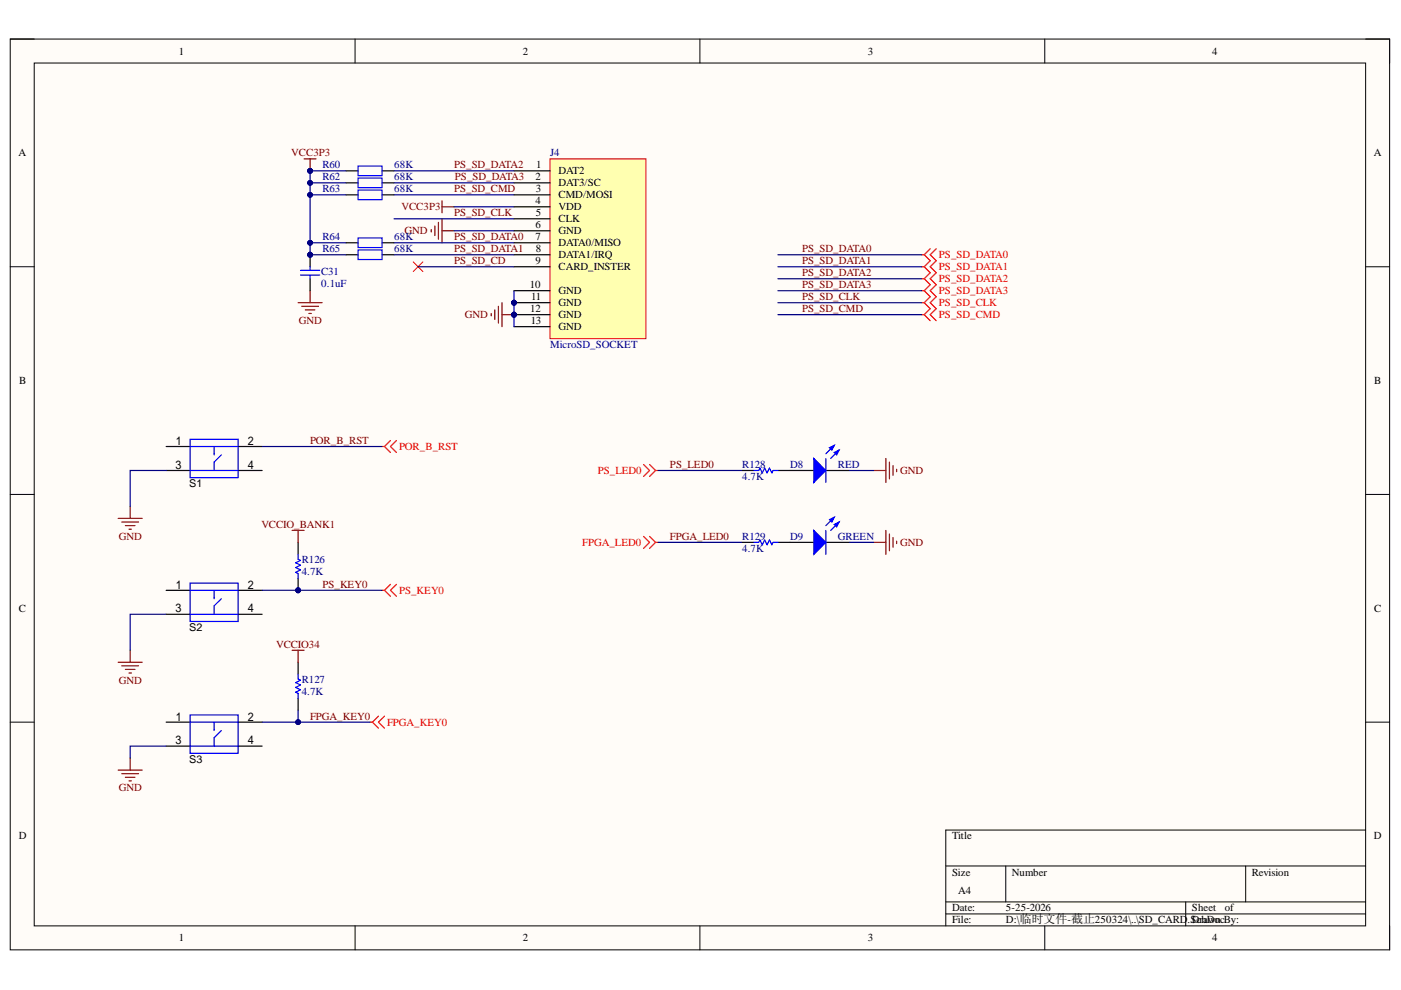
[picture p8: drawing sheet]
<svg xmlns="http://www.w3.org/2000/svg" width="297mm" height="210mm" viewBox="0 0 297 210" stroke-linecap="round" stroke-linejoin="round" font-family="sans-serif">
<defs><g id="words">
<g font-size="2.3">
<text x="37.9" y="11.6">1</text>
<text x="110.8" y="11.6">2</text>
<text x="184" y="11.6">3</text>
<text x="257" y="11.6">4</text>
<text x="3.9" y="33.1">A</text>
<text x="113.7" y="35.7">1</text>
<text x="291.3" y="33.1">A</text>
<text x="113.5" y="38.2">2</text>
<text x="113.6" y="40.8">3</text>
<text x="118.4" y="36.9">DAT2</text>
<text x="118.4" y="39.5">DAT3/SC</text>
<text x="113.5" y="43.3">4</text>
<text x="113.6" y="45.8">5</text>
<text x="118.4" y="42">CMD/MOSI</text>
<text x="118.4" y="44.6">VDD</text>
<text x="118.4" y="47.1">CLK</text>
<text x="113.5" y="48.4">6</text>
<text x="113.5" y="51">7</text>
<text x="113.6" y="53.5">8</text>
<text x="118.4" y="49.7">GND</text>
<text x="118.4" y="52.3">DATA0/MISO</text>
<text x="113.5" y="56.1">9</text>
<text x="118.4" y="54.8">DATA1/IRQ</text>
<text x="118.4" y="57.3">CARD_INSTER</text>
<text x="112.4" y="61.1">10</text>
<text x="112.6" y="63.7">11</text>
<text x="118.4" y="62.4">GND</text>
<text x="118.4" y="64.9">GND</text>
<text x="112.4" y="66.2">12</text>
<text x="112.5" y="68.7">13</text>
<text x="118.4" y="67.5">GND</text>
<text x="118.4" y="70">GND</text>
<text x="4.1" y="81.4">B</text>
<text x="291.4" y="81.4">B</text>
<text x="40.1" y="103.3">S1</text>
<text x="4" y="129.7">C</text>
<text x="291.4" y="129.7">C</text>
<text x="40.1" y="133.8">S2</text>
<text x="40.1" y="161.7">S3</text>
<text x="4" y="178">D</text>
<text x="201.9" y="178">Title</text>
<text x="291.3" y="178">D</text>
<text x="201.9" y="185.6">Size</text>
<text x="214.6" y="185.6">Number</text>
<text x="265.4" y="185.6">Revision</text>
<text x="203.1" y="189.5">A4</text>
<text x="201.9" y="193.3">Date:</text>
<text x="201.9" y="195.8">File:</text>
<text x="213.3" y="193.3">5-25-2026</text>
<text x="213.3" y="195.8">D:\临时文件-截止250324\..\SD_CARD</text>
<text x="251.8" y="195.8">.SchDocBy:</text>
<text x="252.7" y="193.3">Sheet</text>
<text x="252.7" y="195.8">Drawn</text>
<text x="259.7" y="193.3">of</text>
<text x="37.9" y="199.6">1</text>
<text x="110.8" y="199.6">2</text>
<text x="184" y="199.6">3</text>
<text x="257" y="199.6">4</text>
</g>
<g font-size="2.3" fill="#800000">
<text x="61.8" y="33.1">VCC3P3</text>
<text x="96.3" y="35.7">PS_SD_DATA2</text>
<text x="96.3" y="40.8">PS_SD_CMD</text>
<text x="96.4" y="38.2">PS_SD_DATA3</text>
<text x="85.1" y="44.6">VCC3P3</text>
<text x="96.3" y="45.8">PS_SD_CLK</text>
<text x="85.8" y="49.7">GND</text>
<text x="96.3" y="51">PS_SD_DATA0</text>
<text x="96.3" y="53.5">PS_SD_DATA1</text>
<text x="170.1" y="53.5">PS_SD_DATA0</text>
<text x="96.3" y="56.1">PS_SD_CD</text>
<text x="170.1" y="56.1">PS_SD_DATA1</text>
<text x="170.1" y="58.6">PS_SD_DATA2</text>
<text x="170.1" y="61.1">PS_SD_DATA3</text>
<text x="170.1" y="63.7">PS_SD_CLK</text>
<text x="63.4" y="68.7">GND</text>
<text x="98.6" y="67.5">GND</text>
<text x="170.1" y="66.2">PS_SD_CMD</text>
<text x="65.7" y="94.2">POR_B_RST</text>
<text x="142" y="99.3">PS_LED0</text>
<text x="190.9" y="100.5">GND</text>
<text x="55.4" y="111.9">VCCIO_BANK1</text>
<text x="25.2" y="114.5">GND</text>
<text x="142" y="114.5">FPGA_LED0</text>
<text x="190.9" y="115.7">GND</text>
<text x="68.4" y="124.6">PS_KEY0</text>
<text x="58.5" y="137.4">VCCIO34</text>
<text x="25.2" y="145">GND</text>
<text x="65.7" y="152.6">FPGA_KEY0</text>
<text x="25.2" y="167.8">GND</text>
</g>
<g font-size="2.3" fill="#000080">
<text x="68.4" y="35.7">R60</text>
<text x="83.6" y="35.7">68K</text>
<text x="116.7" y="33.1">J4</text>
<text x="68.4" y="38.2">R62</text>
<text x="68.4" y="40.8">R63</text>
<text x="83.6" y="38.2">68K</text>
<text x="83.6" y="40.8">68K</text>
<text x="68.4" y="51">R64</text>
<text x="68.4" y="53.5">R65</text>
<text x="83.6" y="51">68K</text>
<text x="83.6" y="53.5">68K</text>
<text x="68.1" y="58.3">C31</text>
<text x="68.1" y="60.9">0.1uF</text>
<text x="116.7" y="73.8">MicroSD_SOCKET</text>
<text x="157.4" y="101.8">4.7K</text>
<text x="157.4" y="99.3">R128</text>
<text x="167.5" y="99.3">D8</text>
<text x="177.7" y="99.3">RED</text>
<text x="64" y="119.3">R126</text>
<text x="157.4" y="117">4.7K</text>
<text x="157.4" y="114.5">R129</text>
<text x="167.5" y="114.5">D9</text>
<text x="177.7" y="114.5">GREEN</text>
<text x="64" y="121.8">4.7K</text>
<text x="64" y="147.3">4.7K</text>
<text x="64" y="144.7">R127</text>
</g>
<g font-size="2.3" fill="#f00">
<text x="199.1" y="54.8">PS_SD_DATA0</text>
<text x="199.1" y="57.3">PS_SD_DATA1</text>
<text x="199.1" y="59.9">PS_SD_DATA2</text>
<text x="199.1" y="64.9">PS_SD_CLK</text>
<text x="199.1" y="62.4">PS_SD_DATA3</text>
<text x="199.1" y="67.5">PS_SD_CMD</text>
<text x="84.6" y="95.4">POR_B_RST</text>
<text x="126.7" y="100.5">PS_LED0</text>
<text x="123.4" y="115.7">FPGA_LED0</text>
<text x="84.6" y="125.9">PS_KEY0</text>
<text x="82.1" y="153.9">FPGA_KEY0</text>
</g>
</g></defs>
<path d="M2.2 8.3h292.4v193.1h-292.4z" fill-rule="evenodd" fill="#fffcf8"/>
<path d="M2.2 8.3h292.4v193.1h-292.4z" fill="none" stroke="#000" stroke-width=".21"/>
<path d="M7.3 13.4h282.2v182.9h-282.2z" fill-rule="evenodd" fill="#fffcf8"/>
<g fill="none" stroke="#000" stroke-width=".21">
<path d="M2.2 8.3h5.1M7.3 13.4h282.2v182.9h-282.2zM75.3 8.3v5.1M148.4 8.3v5.1M221.5 8.3v5.1M289.5 8.3h5.1v5.1M2.2 56.6h5.1M289.5 56.6h5.1M2.2 104.8h5.1M289.5 104.8h5.1M2.2 153.1h5.1M289.5 153.1h5.1"/>
<path d="M289.5 176h-89v20.3M75.3 196.3v5.1M148.4 196.3v5.1M200.5 183.6h89M200.5 191.2h89M200.5 193.8h89M213.2 183.6v7.6M221.5 196.3v5.1M251.4 191.2v5.1M264.1 183.6v7.6M294.6 196.3v5.1"/>
</g>
<circle cx="109" cy="64.2" r=".51" fill="#000080"/>
<circle cx="109" cy="64.2" r=".51" fill="none" stroke="#000080" stroke-width=".21"/>
<circle cx="109" cy="66.7" r=".51" fill="#000080"/>
<circle cx="109" cy="66.7" r=".51" fill="none" stroke="#000080" stroke-width=".21"/>
<path d="M116.6 33.7h20.4v38.1h-20.4z" fill-rule="evenodd" fill="#ffffb0"/>
<path d="M116.6 33.7h20.4v38.1h-20.4z" fill="none" stroke="#bf0000" stroke-width=".21"/>
<path d="M109 36.2h7.6M109 38.8h7.6M109 41.3h7.6M109 43.8h7.6M109 46.4h7.6M109 48.9h7.6M109 51.5h7.6M109 54h7.6M109 56.6h7.6M109 61.6h7.6M109 64.2h7.6" fill="none" stroke="#000" stroke-width=".25"/>
<circle cx="109" cy="64.2" r=".51" fill="#000080"/>
<circle cx="109" cy="64.2" r=".51" fill="none" stroke="#000080" stroke-width=".21"/>
<path d="M109 66.7h7.6" fill="none" stroke="#000" stroke-width=".25"/>
<circle cx="109" cy="66.7" r=".51" fill="#000080"/>
<circle cx="109" cy="66.7" r=".51" fill="none" stroke="#000080" stroke-width=".21"/>
<path d="M73.4 38.8h2.5M81 38.8h2.5M109 69.3h7.6" fill="none" stroke="#000" stroke-width=".25"/>
<path d="M75.9 37.8h5.1v2h-5.1z" fill="none" stroke="#00f" stroke-width=".25"/>
<g fill="none" stroke="#800000" stroke-width=".25">
<path d="M91.4 48.7v.5M92.2 47.9v2M93 47.2v3.5M93.7 46.4v5.1M93.7 48.9h2.6M63.2 64.2h5.1M64 64.9h3.5M64.7 65.7h2.1M65.5 66.5h.5M65.7 61.6v2.6M104.1 66.5v.5M104.9 65.7v2"/>
<path d="M105.7 64.9v3.6M106.4 64.2v5.1M106.4 66.7h2.6"/>
</g>
<circle cx="109" cy="66.7" r=".51" fill="#000080"/>
<circle cx="109" cy="66.7" r=".51" fill="none" stroke="#000080" stroke-width=".21"/>
<circle cx="65.7" cy="54" r=".51" fill="#000080"/>
<circle cx="65.7" cy="54" r=".51" fill="none" stroke="#000080" stroke-width=".21"/>
<path d="M65.7 54v2.6" fill="none" stroke="#000" stroke-width=".25"/>
<circle cx="65.7" cy="54" r=".51" fill="#000080"/>
<circle cx="65.7" cy="54" r=".51" fill="none" stroke="#000080" stroke-width=".21"/>
<path d="M73.4 36.2h2.5M81 36.2h2.5M65.7 59.1v2.5M73.4 41.3h2.5M73.4 51.5h2.5M73.4 54h2.5M81 41.3h2.5M81 51.5h2.5M81 54h2.5" fill="none" stroke="#000" stroke-width=".25"/>
<path d="M75.9 35.2h5.1v2h-5.1zM63.7 58.3h4.1M63.7 57.3h4.1M65.7 56.6v.7M65.7 58.3v.8M75.9 40.3h5.1v2h-5.1zM75.9 50.5h5.1v2h-5.1zM75.9 53h5.1v2h-5.1z" fill="none" stroke="#00f" stroke-width=".25"/>
<path d="M64.5 33.7h2.5M65.7 33.7v2.5" fill="none" stroke="#800000" stroke-width=".25"/>
<circle cx="65.7" cy="36.2" r=".51" fill="#000080"/>
<circle cx="65.7" cy="36.2" r=".51" fill="none" stroke="#000080" stroke-width=".21"/>
<path d="M93.7 42.6v2.5M93.7 43.8h2.6" fill="none" stroke="#800000" stroke-width=".25"/>
<g fill="none" stroke="#f00" stroke-width=".25">
<path d="M195.4 54h.6M195.4 56.6h.6M195.4 59.1h.6M196 54l1.2 1.3-1.2 1.3M196 56.6l1.2 1.2-1.2 1.3M196 59.1l1.2 1.3-1.2 1.2M197.2 52.7l-1.2 1.3M198.5 52.7l-1.3 1.3 1.3 1.3-1.3 1.3 1.3 1.2-1.3 1.3 1.3 1.3-1.3 1.2 1.3 1.3-1.3 1.3 1.3 1.2-1.3 1.3 1.3 1.3M195.4 64.2h.6M195.4 61.6h.6M195.4 66.7h.6M196 64.2l1.2 1.2-1.2 1.3"/>
<path d="M196 61.6l1.2 1.3-1.2 1.3M196 66.7l1.2 1.3"/>
</g>
<path d="M63.2 140.4v2.6M63.2 148v2.6" fill="none" stroke="#000" stroke-width=".25"/>
<path d="M63.2 143v1l.5 .2-1 .5 1 .5-1 .5 1 .6-1 .5 .5 .2v1" fill="none" stroke="#00f" stroke-width=".25"/>
<circle cx="63.2" cy="125.2" r=".51" fill="#000080"/>
<circle cx="63.2" cy="125.2" r=".51" fill="none" stroke="#000080" stroke-width=".21"/>
<path d="M63.2 115v2.5M63.2 122.6v2.6" fill="none" stroke="#000" stroke-width=".25"/>
<circle cx="63.2" cy="125.2" r=".51" fill="#000080"/>
<circle cx="63.2" cy="125.2" r=".51" fill="none" stroke="#000080" stroke-width=".21"/>
<path d="M63.2 117.5v1.1l.5 .2-1 .5 1 .5-1 .5 1 .5-1 .6 .5 .2v1" fill="none" stroke="#00f" stroke-width=".25"/>
<g fill="none" stroke="#800000" stroke-width=".25">
<path d="M25.1 109.9h5M25.8 110.7h3.6M26.6 111.4h2M27.3 112.2h.6M27.6 107.4v2.5M61.9 112.5h2.6M63.2 112.5v2.5M27.6 137.9v2.5M61.9 137.9h2.6M63.2 137.9v2.5M25.1 140.4h5M25.8 141.2h3.6"/>
<path d="M26.6 141.9h2M27.3 142.7h.6M25.1 163.3h5M25.8 164h3.6M26.6 164.8h2M27.3 165.6h.6M27.6 160.7v2.6"/>
</g>
<path d="M81 94.7h.5M81.5 94.7l1.3 1.2M82.8 93.4l-1.3 1.3M84.1 93.4l-1.3 1.3 1.3 1.2M81 125.2h.5M81.5 125.2l1.3 1.2M82.8 123.9l-1.3 1.3M84.1 123.9l-1.3 1.3 1.3 1.2M78.5 153.1h.5M79 153.1l1.2 1.3M80.2 151.8l-1.2 1.3M81.5 151.8l-1.3 1.3 1.3 1.3" fill="none" stroke="#f00" stroke-width=".25"/>
<path d="M167.5 99.8h5.1M175.1 99.8h5.1" fill="none" stroke="#000" stroke-width=".25"/>
<path d="M172.6 97.2l2.5 2.6-2.5 2.5z" fill="#00f"/>
<path d="M172.6 97.2l2.5 2.6-2.5 2.5zM176.9 94.4l-1.8 1.8M177.9 95.4l-1.8 1.8" fill="none" stroke="#00f" stroke-width=".25"/>
<path d="M176.9 95.9l1-.5-.5 1.1z" fill="#00f"/>
<path d="M176.9 95.9l1-.5-.5 1.1z" fill="none" stroke="#00f" stroke-width=".25"/>
<path d="M175.9 94.9l1-.5-.5 1z" fill="#00f"/>
<path d="M159.8 99.8h1.1l.2-.6 .5 1.1 .5-1.1 .5 1.1 .5-1.1 .6 1.1 .2-.5h1M175.1 97.2v5.1M175.9 94.9l1-.5-.5 1z" fill="none" stroke="#00f" stroke-width=".25"/>
<path d="M157.3 99.8h2.5M164.9 99.8h2.6M167.5 115h5.1M175.1 115h5.1" fill="none" stroke="#000" stroke-width=".25"/>
<path d="M185.3 99.8h2.5M187.8 97.2v5.1M188.6 98v3.5M189.3 98.7v2.1M190.1 99.5v.5" fill="none" stroke="#800000" stroke-width=".25"/>
<path d="M136.4 98.5l1.3 1.3-1.3 1.2M137.7 98.5l1.3 1.3M139 99.8l-1.3 1.2M139 99.8h.5" fill="none" stroke="#f00" stroke-width=".25"/>
<path d="M172.6 112.5l2.5 2.5-2.5 2.5z" fill="#00f"/>
<path d="M172.6 112.5l2.5 2.5-2.5 2.5zM176.9 109.7l-1.8 1.7M177.9 110.7l-1.8 1.8" fill="none" stroke="#00f" stroke-width=".25"/>
<path d="M176.9 111.2l1-.5-.5 1z" fill="#00f"/>
<path d="M176.9 111.2l1-.5-.5 1z" fill="none" stroke="#00f" stroke-width=".25"/>
<path d="M175.9 110.2l1-.5-.5 1z" fill="#00f"/>
<path d="M40.3 93.1h10.2v8.2h-10.2zM40.3 94.7h10.2M40.3 99.8h10.2M45.4 94.7v1.7M46.9 96.4l-1.5 1.6v1.8M159.8 115h1.1l.2-.5 .5 1 .5-1 .5 1 .5-1 .6 1 .2-.5h1M175.1 112.5v5M175.9 110.2l1-.5-.5 1z" fill="none" stroke="#00f" stroke-width=".25"/>
<path d="M35.2 94.7h5.1M35.2 99.8h5.1M50.5 94.7h5.1M50.5 99.8h5.1M157.3 115h2.5M164.9 115h2.6" fill="none" stroke="#000" stroke-width=".25"/>
<path d="M185.3 115h2.5M187.8 112.5v5M188.6 113.2v3.6M189.3 114v2M190.1 114.7v.6" fill="none" stroke="#800000" stroke-width=".25"/>
<path d="M136.4 113.7l1.3 1.3-1.3 1.3M137.7 113.7l1.3 1.3M139 115l-1.3 1.3M139 115h.5" fill="none" stroke="#f00" stroke-width=".25"/>
<path d="M87.6 55.5l2.1 2.1M89.7 55.5l-2.1 2.1" fill="none" stroke="#f00" stroke-width=".21"/>
<path d="M109 61.6v7.7" fill="none" stroke="#000080" stroke-width=".25"/>
<circle cx="109" cy="66.7" r=".51" fill="#000080"/>
<circle cx="109" cy="66.7" r=".51" fill="none" stroke="#000080" stroke-width=".21"/>
<circle cx="109" cy="64.2" r=".51" fill="#000080"/>
<circle cx="109" cy="64.2" r=".51" fill="none" stroke="#000080" stroke-width=".21"/>
<path d="M35.2 99.8h-7.6v7.6M55.6 94.7h25.4M63.2 150.6v2.5h15.3" fill="none" stroke="#000080" stroke-width=".25"/>
<circle cx="63.2" cy="153.1" r=".51" fill="#000080"/>
<circle cx="63.2" cy="153.1" r=".51" fill="none" stroke="#000080" stroke-width=".21"/>
<path d="M65.7 41.3v12.7h7.7" fill="none" stroke="#000080" stroke-width=".25"/>
<circle cx="65.7" cy="41.3" r=".51" fill="#000080"/>
<circle cx="65.7" cy="41.3" r=".51" fill="none" stroke="#000080" stroke-width=".21"/>
<circle cx="65.7" cy="51.5" r=".51" fill="#000080"/>
<circle cx="65.7" cy="51.5" r=".51" fill="none" stroke="#000080" stroke-width=".21"/>
<circle cx="65.7" cy="54" r=".51" fill="#000080"/>
<circle cx="65.7" cy="54" r=".51" fill="none" stroke="#000080" stroke-width=".21"/>
<path d="M65.7 51.5h7.7" fill="none" stroke="#000080" stroke-width=".25"/>
<circle cx="65.7" cy="51.5" r=".51" fill="#000080"/>
<circle cx="65.7" cy="51.5" r=".51" fill="none" stroke="#000080" stroke-width=".21"/>
<path d="M65.7 38.8v2.5h7.7" fill="none" stroke="#000080" stroke-width=".25"/>
<circle cx="65.7" cy="41.3" r=".51" fill="#000080"/>
<circle cx="65.7" cy="41.3" r=".51" fill="none" stroke="#000080" stroke-width=".21"/>
<circle cx="65.7" cy="38.8" r=".51" fill="#000080"/>
<circle cx="65.7" cy="38.8" r=".51" fill="none" stroke="#000080" stroke-width=".21"/>
<path d="M65.7 36.2v2.6h7.7" fill="none" stroke="#000080" stroke-width=".25"/>
<circle cx="65.7" cy="38.8" r=".51" fill="#000080"/>
<circle cx="65.7" cy="38.8" r=".51" fill="none" stroke="#000080" stroke-width=".21"/>
<circle cx="65.7" cy="36.2" r=".51" fill="#000080"/>
<circle cx="65.7" cy="36.2" r=".51" fill="none" stroke="#000080" stroke-width=".21"/>
<path d="M65.7 36.2h7.7" fill="none" stroke="#000080" stroke-width=".25"/>
<circle cx="65.7" cy="36.2" r=".51" fill="#000080"/>
<circle cx="65.7" cy="36.2" r=".51" fill="none" stroke="#000080" stroke-width=".21"/>
<g fill="none" stroke="#000080" stroke-width=".25">
<path d="M83.5 38.8h25.5M83.5 36.2h25.5M83.5 54h25.5M83.5 51.5h25.5M83.5 46.4h25.5M83.5 41.3h25.5M88.6 56.6h20.4M96.3 48.9h12.7M96.3 43.8h12.7M164.9 54h30.5M164.9 56.6h30.5M164.9 59.1h30.5"/>
<path d="M164.9 66.7h30.5M164.9 64.2h30.5M164.9 61.6h30.5M139.5 99.8h17.8M180.2 99.8h5.1M139.5 115h17.8M180.2 115h5.1M35.2 130.2h-7.6v7.7M35.2 158.2h-7.6v2.5M55.6 153.1h7.6"/>
</g>
<path d="M40.3 123.6h10.2v8.2h-10.2zM40.3 125.2h10.2M40.3 130.2h10.2M45.4 125.2v1.7M46.9 126.9l-1.5 1.6v1.7M40.3 151.6h10.2v8.1h-10.2zM40.3 153.1h10.2M40.3 158.2h10.2M45.4 153.1v1.8M46.9 154.9l-1.5 1.5v1.8" fill="none" stroke="#00f" stroke-width=".25"/>
<path d="M35.2 125.2h5.1M35.2 130.2h5.1M50.5 125.2h5.1M50.5 130.2h5.1M35.2 153.1h5.1M35.2 158.2h5.1M50.5 153.1h5.1M50.5 158.2h5.1" fill="none" stroke="#000" stroke-width=".25"/>
<circle cx="63.2" cy="153.1" r=".51" fill="#000080"/>
<circle cx="63.2" cy="153.1" r=".51" fill="none" stroke="#000080" stroke-width=".21"/>
<path d="M55.6 125.2h25.4" fill="none" stroke="#000080" stroke-width=".25"/>
<circle cx="63.2" cy="125.2" r=".51" fill="#000080"/>
<circle cx="63.2" cy="125.2" r=".51" fill="none" stroke="#000080" stroke-width=".21"/>
<use href="#words"/>
</svg>
